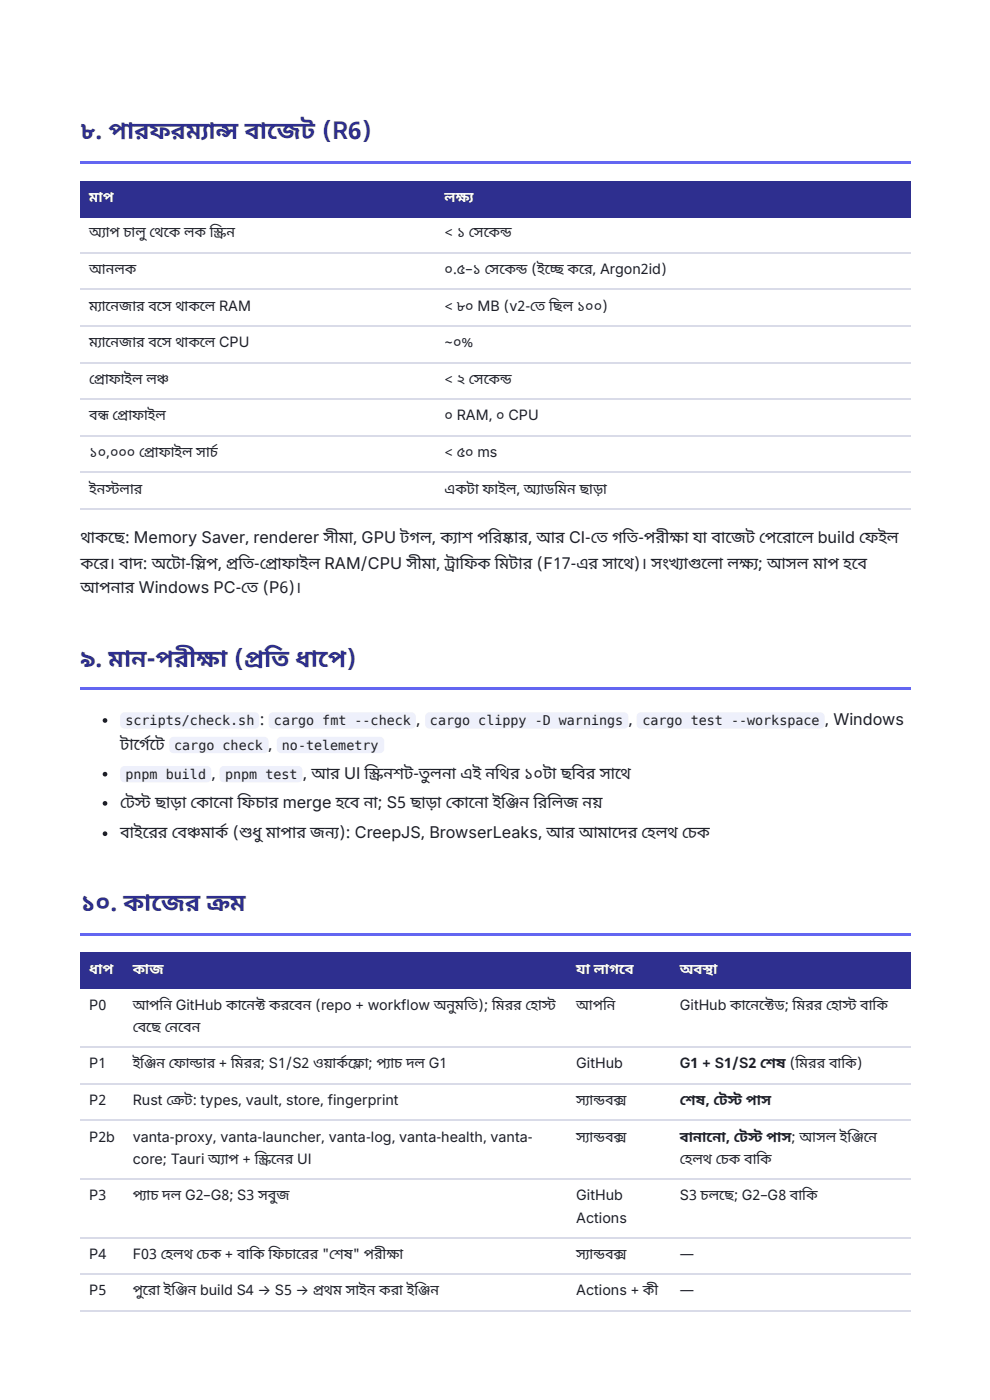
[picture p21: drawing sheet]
<svg xmlns="http://www.w3.org/2000/svg" width="210mm" height="297mm" viewBox="0 0 210 297" stroke-linecap="round" stroke-linejoin="round" font-family="sans-serif">
<defs><g id="words">
<g font-size="5.1" fill="#2e2f8f">
<text x="17.1" y="29.5">৮. পা রফরম্যা</text>
<text x="45.8" y="29.5">ন বা জে</text>
<text x="45.8" y="29.5">্</text>
<text x="45.8" y="29.5">স</text>
<text x="63.8" y="29.5">ট (R6)</text>
<text x="17.1" y="141.5">৯. মা ন-পরী ক্ষা</text>
<text x="49.5" y="141.5">(পতি</text>
<text x="51.9" y="141.5">্</text>
<text x="51.9" y="141.5">র</text>
<text x="62.7" y="141.5">ধা পে</text>
<text x="73.4" y="141.5">)</text>
<text x="17.1" y="193.2">১০. কা</text>
<text x="32.1" y="193.2">জে</text>
<text x="39.3" y="193.2">র কম</text>
<text x="43.8" y="193.2">্</text>
<text x="43.8" y="193.2">র</text>
</g>
<g font-size="3.4" fill="#1d1f27">
<text x="17.1" y="115.2">থা কছে</text>
<text x="26.5" y="115.2">: Memory Saver, renderer সী মা , GPU টগল, ক্যা</text>
<text x="97.9" y="115.2">শ পরি ষ্কা</text>
<text x="109.9" y="115.2">র, আর CI-তে</text>
<text x="129.8" y="115.2">গতি -পরী ক্ষা</text>
<text x="146.9" y="115.2">যা</text>
<text x="150.8" y="115.2">বা জে</text>
<text x="158.1" y="115.2">ট পে</text>
<text x="164.6" y="115.2">রো</text>
<text x="168.8" y="115.2">লে</text>
<text x="173.4" y="115.2">build ফে</text>
<text x="186.2" y="115.2">ইল</text>
<text x="17.1" y="120.6">করে</text>
<text x="17.1" y="125.9">আপনা র Windows PC-তে</text>
<text x="23.1" y="120.6">। বা দ: অটো</text>
<text x="39.3" y="120.6">-স্লি</text>
<text x="43.7" y="120.6">প, পতি -প্রো</text>
<text x="48" y="120.6">্</text>
<text x="48" y="120.6">র</text>
<text x="55.6" y="125.9">(P6)।</text>
<text x="59.8" y="120.6">ফা ইল RAM/CPU সী মা , ট্রা</text>
<text x="97.5" y="120.6">ফি ক মি টা র (F17-এর সা থে</text>
<text x="134.4" y="120.6">)। সং</text>
<text x="141.7" y="120.6">খ্যা</text>
<text x="145.9" y="120.6">গলো</text>
<text x="145.9" y="120.6">ু</text>
<text x="154.2" y="120.6">লক্ষ্য</text>
<text x="160.7" y="120.6">; আসল মা প হবে</text>
<text x="55.1" y="153.8">:</text>
<text x="88.2" y="153.8">,</text>
<text x="133.3" y="153.8">,</text>
<text x="174.9" y="153.8">, Windows</text>
<text x="25.5" y="159">টা র্গে</text>
<text x="31.8" y="159">টে</text>
<text x="56.8" y="159">,</text>
<text x="44.8" y="165.2">,</text>
<text x="64.2" y="165.2">, আর UI স্ক্রি</text>
<text x="81.3" y="165.2">নশট-তু লনা</text>
<text x="97.6" y="165.2">এই নথি র ১০টা</text>
<text x="118.9" y="165.2">ছবি র সা থে</text>
<text x="25.5" y="171.4">টে</text>
<text x="28.6" y="171.4">স ছা ড়া</text>
<text x="28.6" y="171.4">্</text>
<text x="28.6" y="171.4">ট</text>
<text x="40.4" y="171.4">কো</text>
<text x="45.3" y="171.4">নো</text>
<text x="50.3" y="171.4">ফি চা র merge হবে</text>
<text x="77.1" y="171.4">না ; S5 ছা ড়া</text>
<text x="94.5" y="171.4">কো</text>
<text x="99.4" y="171.4">নো</text>
<text x="104.5" y="171.4">ইঞ্জি</text>
<text x="110.1" y="171.4">ন রি লি জ নয়</text>
<text x="25.5" y="177.9">বা ইরে</text>
<text x="33.5" y="177.9">র বে</text>
<text x="39.7" y="177.9">ঞমা র্ক</text>
<text x="39.7" y="177.9">্</text>
<text x="39.7" y="177.9">চ</text>
<text x="49.3" y="177.9">(শধু মা পা র জন্য ): CreepJS, BrowserLeaks, আর আমা দে</text>
<text x="50.7" y="177.9">ু</text>
<text x="133.1" y="177.9">র হে</text>
<text x="139" y="177.9">লথ চে</text>
<text x="147.8" y="177.9">ক</text>
</g>
<g font-size="3" fill="#fff">
<text x="18.9" y="42.9">মা প</text>
<text x="94.3" y="42.9">লক্ষ্য</text>
<text x="18.9" y="206.6">ধা প</text>
<text x="28.1" y="206.6">কা</text>
<text x="31.7" y="206.6">জ</text>
<text x="122.2" y="206.6">যা</text>
<text x="125.9" y="206.6">লা গবে</text>
<text x="144.1" y="206.6">অবস্থা</text>
</g>
<g font-size="3" fill="#1d1f27">
<text x="18.9" y="50.3">অ্যা</text>
<text x="23.2" y="50.3">প চা লু থে</text>
<text x="34.7" y="50.3">কে</text>
<text x="39" y="50.3">লক স্ক্রি</text>
<text x="48" y="50.3">ন</text>
<text x="94.3" y="50.3">&lt; ১ সে</text>
<text x="102.5" y="50.3">কে</text>
<text x="106" y="50.3">ন</text>
<text x="106" y="50.3">্</text>
<text x="106" y="50.3">ড</text>
<text x="18.9" y="58.2">আনলক</text>
<text x="94.3" y="58.2">০.৫–১ সে</text>
<text x="105.9" y="58.2">কে</text>
<text x="109.4" y="58.2">ন (ইচ্ছে</text>
<text x="109.4" y="58.2">্</text>
<text x="109.4" y="58.2">ড</text>
<text x="120.3" y="58.2">করে</text>
<text x="125.6" y="58.2">, Argon2id)</text>
<text x="18.9" y="65.9">ম্যা</text>
<text x="22.4" y="65.9">নে</text>
<text x="25.3" y="65.9">জ</text>
<text x="25.3" y="65.9">া</text>
<text x="28.9" y="65.9">র বসে</text>
<text x="37.2" y="65.9">থা কলে</text>
<text x="46.5" y="65.9">RAM</text>
<text x="94.3" y="65.9">&lt; ৮০ MB (v2-তে</text>
<text x="116.4" y="65.9">ছি ল ১০০)</text>
<text x="18.9" y="73.6">ম্যা</text>
<text x="22.4" y="73.6">নে</text>
<text x="25.3" y="73.6">জ</text>
<text x="25.3" y="73.6">া</text>
<text x="28.9" y="73.6">র বসে</text>
<text x="37.2" y="73.6">থা কলে</text>
<text x="46.5" y="73.6">CPU</text>
<text x="94.3" y="73.6">~০%</text>
<text x="18.9" y="81.5">প্রো</text>
<text x="23.1" y="81.5">ফা ইল লঞ</text>
<text x="33.3" y="81.5">্</text>
<text x="33.3" y="81.5">চ</text>
<text x="94.3" y="81.5">&lt; ২ সে</text>
<text x="102.5" y="81.5">কে</text>
<text x="106" y="81.5">ন</text>
<text x="106" y="81.5">্</text>
<text x="106" y="81.5">ড</text>
<text x="18.9" y="89.2">বন প্রো</text>
<text x="20.7" y="89.2">্</text>
<text x="20.7" y="89.2">ধ</text>
<text x="28" y="89.2">ফা ইল</text>
<text x="94.3" y="89.2">০ RAM, ০ CPU</text>
<text x="18.9" y="96.9">১০,০০০ প্রো</text>
<text x="33.6" y="96.9">ফা ইল সা র্চ</text>
<text x="94.3" y="96.9">&lt; ৫০ ms</text>
<text x="18.9" y="104.8">ইনসলা র</text>
<text x="22.4" y="104.8">্</text>
<text x="22.4" y="104.8">ট</text>
<text x="94.3" y="104.8">একটা</text>
<text x="102.3" y="104.8">ফা ইল, অ্যা</text>
<text x="115.4" y="104.8">ডমি ন ছা ড়া</text>
<text x="18.9" y="214.3">P0</text>
<text x="28.1" y="214.3">আপনি</text>
<text x="37.3" y="214.3">GitHub কা নে</text>
<text x="54.1" y="214.3">ক করবে</text>
<text x="54.1" y="214.3">্</text>
<text x="54.1" y="214.3">ট</text>
<text x="64.2" y="214.3">ন (repo + workflow অনু মতি ); মি রর হো</text>
<text x="96.5" y="214.3">নু</text>
<text x="114.9" y="214.3">স</text>
<text x="114.9" y="214.3">্</text>
<text x="114.9" y="214.3">ট</text>
<text x="122.2" y="214.3">আপনি</text>
<text x="144.1" y="214.3">GitHub কা নে</text>
<text x="161" y="214.3">ক্টে</text>
<text x="164.2" y="214.3">ড; মি রর হো</text>
<text x="178.6" y="214.3">স বা কি</text>
<text x="178.6" y="214.3">্</text>
<text x="178.6" y="214.3">ট</text>
<text x="28.1" y="219">বে</text>
<text x="31" y="219">ছে</text>
<text x="34.9" y="219">নে</text>
<text x="37.8" y="219">বে</text>
<text x="40.7" y="219">ন</text>
<text x="18.9" y="226.7">P1</text>
<text x="28.1" y="226.7">ইঞ্জি</text>
<text x="33.2" y="226.7">ন ফো</text>
<text x="40.2" y="226.7">ল্ডা</text>
<text x="43.8" y="226.7">র + মি রর; S1/S2 ওয়া র্ক ফ্লো</text>
<text x="78.1" y="226.7">; প্যা</text>
<text x="83.6" y="226.7">চ দল G1</text>
<text x="122.2" y="226.7">GitHub</text>
<text x="144.1" y="226.7">G1 + S1/S2 শে</text>
<text x="164.6" y="226.7">ষ (মি রর বা কি</text>
<text x="181.6" y="226.7">)</text>
<text x="18.9" y="234.3">P2</text>
<text x="28.1" y="234.3">Rust ক্রে</text>
<text x="39.1" y="234.3">ট: types, vault, store, fingerprint</text>
<text x="122.2" y="234.3">স্যা</text>
<text x="125.8" y="234.3">নবক</text>
<text x="125.8" y="234.3">্ ্</text>
<text x="125.8" y="234.3">ড স</text>
<text x="144.1" y="234.3">শে</text>
<text x="147.5" y="234.3">ষ, টে</text>
<text x="154.3" y="234.3">স পা স</text>
<text x="154.3" y="234.3">্</text>
<text x="154.3" y="234.3">ট</text>
<text x="18.9" y="242.3">P2b</text>
<text x="28.1" y="242.3">vanta-proxy, vanta-launcher, vanta-log, vanta-health, vanta-</text>
<text x="122.2" y="242.3">স্যা</text>
<text x="125.8" y="242.3">নবক</text>
<text x="125.8" y="242.3">্ ্</text>
<text x="125.8" y="242.3">ড স</text>
<text x="144.1" y="242.3">বা না নো</text>
<text x="153.9" y="242.3">, টে</text>
<text x="158.6" y="242.3">স পা স; আসল ইঞ্জি</text>
<text x="158.6" y="242.3">্</text>
<text x="158.6" y="242.3">ট</text>
<text x="183.1" y="242.3">নে</text>
<text x="28.1" y="247">core; Tauri অ্যা</text>
<text x="48.5" y="247">প + স্ক্রি</text>
<text x="57.5" y="247">নে</text>
<text x="60.4" y="247">র UI</text>
<text x="144.1" y="247">হে</text>
<text x="146.8" y="247">লথ চে</text>
<text x="154.5" y="247">ক বা কি</text>
<text x="18.9" y="254.7">P3</text>
<text x="28.1" y="254.7">প্যা</text>
<text x="31.9" y="254.7">চ দল G2–G8; S3 সবু জ</text>
<text x="58.6" y="254.7">বু</text>
<text x="122.2" y="254.7">GitHub</text>
<text x="144.1" y="254.7">S3 চলছে</text>
<text x="155.6" y="254.7">; G2–G8 বা কি</text>
<text x="122.2" y="259.4">Actions</text>
<text x="18.9" y="267">P4</text>
<text x="28.1" y="267">F03 হে</text>
<text x="36.7" y="267">লথ চে</text>
<text x="44.5" y="267">ক + বা কি</text>
<text x="56.9" y="267">ফি চা রে</text>
<text x="65.7" y="267">র &quot;শে</text>
<text x="72.9" y="267">ষ&quot; পরী ক্ষা</text>
<text x="122.2" y="267">স্যা</text>
<text x="125.8" y="267">নবক</text>
<text x="125.8" y="267">্ ্</text>
<text x="125.8" y="267">ড স</text>
<text x="144.1" y="267">—</text>
<text x="18.9" y="274.7">P5</text>
<text x="28.1" y="274.7">পু রোপুরো</text>
<text x="34.8" y="274.7">ইঞ্জি</text>
<text x="39.8" y="274.7">ন build S4 → S5 → পথম সা ইন করা</text>
<text x="66.4" y="274.7">্</text>
<text x="66.4" y="274.7">র</text>
<text x="86.2" y="274.7">ইঞ্জি</text>
<text x="91.3" y="274.7">ন</text>
<text x="122.2" y="274.7">Actions + কী</text>
<text x="144.1" y="274.7">—</text>
</g>
<g font-size="2.8" fill="#1d1f27">
<text x="26.6" y="153.8">scripts/check.sh</text>
<text x="58.1" y="153.8">cargo fmt --check</text>
<text x="91.2" y="153.8">cargo clippy -D warnings</text>
<text x="136.2" y="153.8">cargo test --workspace</text>
<text x="36.9" y="159">cargo check</text>
<text x="59.8" y="159">no-telemetry</text>
<text x="26.6" y="165.2">pnpm build</text>
<text x="47.7" y="165.2">pnpm test</text>
</g>
</g></defs>
<path d="M17.1 34.2h176.1v.5h-176.1z" fill="#6366f1"/>
<g fill="#2e2f8f">
<path d="M17.1 38.4h75.3v7.7h-75.3z"/>
<path d="M92.4 38.4h100.8v7.7h-100.8z"/>
</g>
<path d="M17.1 53.6h176.1M17.1 61.3h176.1M17.1 69.3h176.1M17.1 76.9h176.1M17.1 84.6h176.1M17.1 92.5h176.1M17.1 100.2h176.1M17.1 107.9h176.1" fill="none" stroke="#d9dbe8" stroke-width=".25"/>
<g fill="#6366f1">
<path d="M17.1 145.9h176.1v.5h-176.1z"/>
<path d="M17.1 197.9h176.1v.5h-176.1z"/>
</g>
<g fill="#2e2f8f">
<path d="M17.1 202.1h9.1v7.7h-9.1z"/>
<path d="M26.2 202.1h94.2v7.7h-94.2z"/>
<path d="M120.4 202.1h21.7v7.7h-21.7z"/>
<path d="M142.1 202.1h51.1v7.7h-51.1z"/>
</g>
<path d="M17.1 222.1h176.1M17.1 230h176.1M17.1 237.7h176.1M17.1 250.1h176.1M17.1 262.7h176.1M17.1 270.4h176.1M17.1 278.1h176.1" fill="none" stroke="#d9dbe8" stroke-width=".25"/>
<circle cx="22.3" cy="152.8" r=".5" fill="#1d1f27"/>
<g fill="#eef0fb">
<path d="M25.8 151.4l.6-.3h27.6a.94 .94 0 0 1 1 1v1.5a.94 .94 0 0 1-1 1h-27.6a.94 .94 0 0 1-.9-1v-1.7z"/>
<path d="M57.2 151.4l.7-.3h29.3a.94 .94 0 0 1 1 1v1.5a.94 .94 0 0 1-1 1h-29.3a.94 .94 0 0 1-1-1l.1-1.7z"/>
<path d="M90.4 151.4l.7-.3h41.2a.94 .94 0 0 1 .9 1v1.5a.94 .94 0 0 1-.9 1h-41.2a.94 .94 0 0 1-1-1l.1-1.7z"/>
<path d="M135.2 151.4l.7-.3h38a.94 .94 0 0 1 .9 1v1.5a.94 .94 0 0 1-.9 1h-38a.94 .94 0 0 1-.9-1v-1.7z"/>
<path d="M36.2 156.6l.6-.3h19.2a.94 .94 0 0 1 .9 1v1.5a.94 .94 0 0 1-.9 1h-19.2a.94 .94 0 0 1-.9-1v-1.7z"/>
<path d="M58.9 156.6l.7-.3h20.9a.94 .94 0 0 1 1 1v1.5a.94 .94 0 0 1-1 1h-20.9a.94 .94 0 0 1-.9-1v-1.7z"/>
</g>
<circle cx="22.3" cy="164.2" r=".5" fill="#1d1f27"/>
<g fill="#eef0fb">
<path d="M25.8 162.8l.6-.3h17.5a.94 .94 0 0 1 .9 .9v1.6a.94 .94 0 0 1-.9 1h-17.5a.94 .94 0 0 1-.9-1v-1.7z"/>
<path d="M46.8 162.8l.7-.3h15.7a.94 .94 0 0 1 .9 .9v1.6a.94 .94 0 0 1-.9 1h-15.7a.94 .94 0 0 1-1-1l.1-1.7z"/>
</g>
<g fill="#1d1f27">
<circle cx="22.3" cy="170.4" r=".5"/>
<circle cx="22.3" cy="176.9" r=".5"/>
</g>
<use href="#words"/>
</svg>
